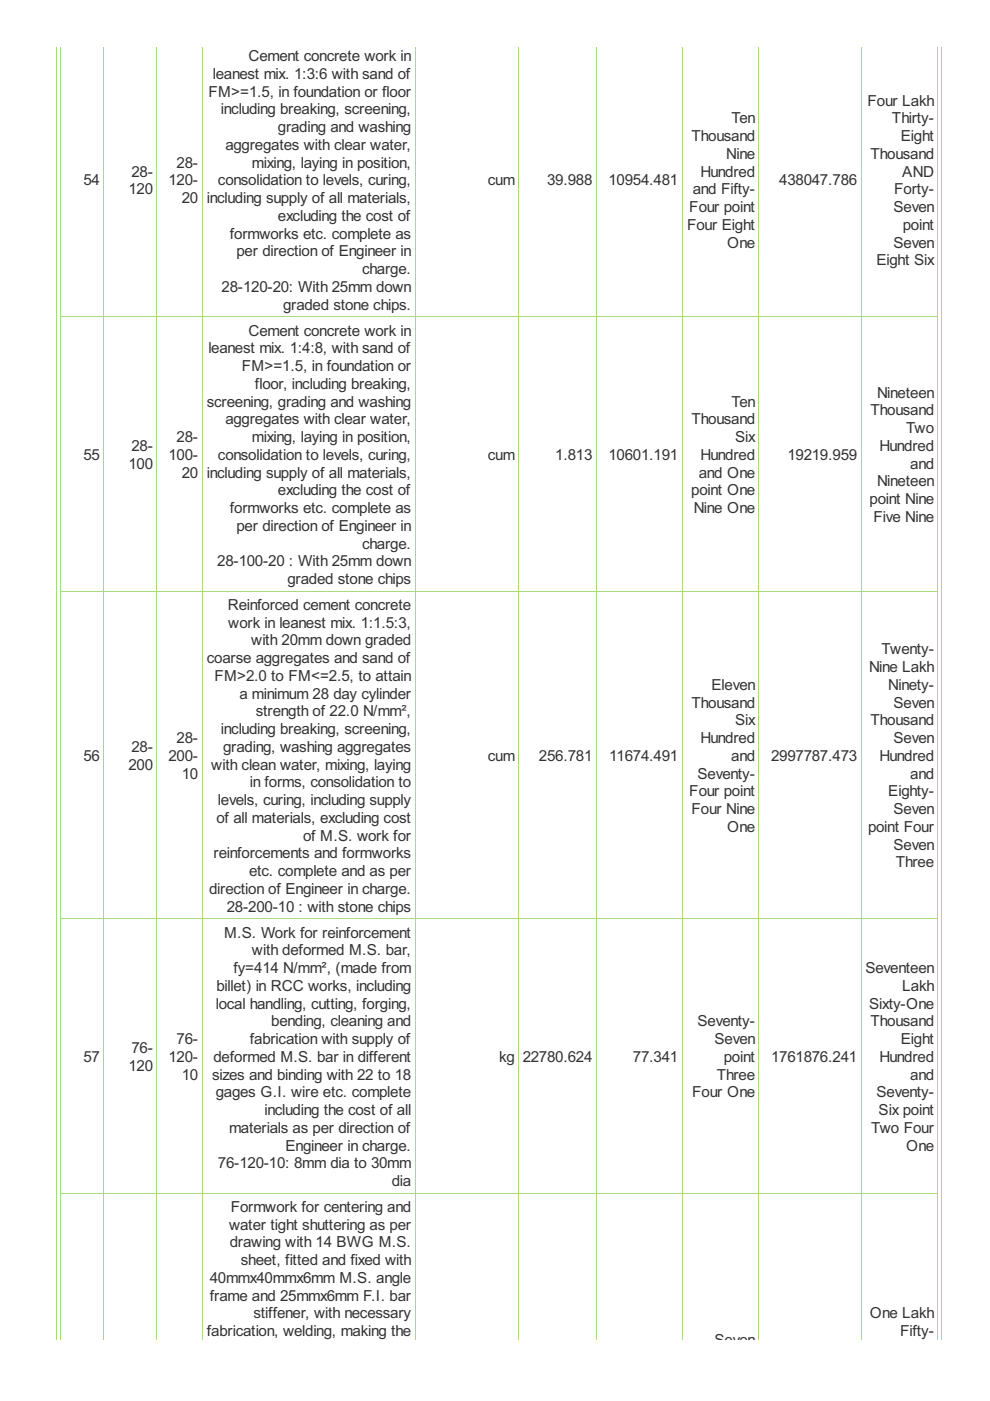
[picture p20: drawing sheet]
<svg xmlns="http://www.w3.org/2000/svg" width="210mm" height="297mm" viewBox="0 0 210 297" stroke-linecap="round" stroke-linejoin="round" font-family="sans-serif">
<defs><g id="words">
<g font-size="3.6" fill="#333">
<text x="45.1" y="16.7">leanest mix. 1:3:6 with sand of</text>
<text x="52.7" y="13">Cement concrete work in</text>
<text x="44.2" y="20.5">FM&gt;=1.5, in foundation or floor</text>
<text x="183.9" y="22.4">Four Lakh</text>
<text x="46.8" y="24.3">including breaking, screening,</text>
<text x="58.9" y="28">grading and washing</text>
<text x="146.6" y="29.9">Thousand</text>
<text x="155.1" y="26.1">Ten</text>
<text x="189.1" y="26.1">Thirty-</text>
<text x="191" y="29.9">Eight</text>
<text x="37.4" y="35.6">28-</text>
<text x="47.8" y="31.8">aggregates with clear water,</text>
<text x="53.4" y="35.6">mixing, laying in position,</text>
<text x="154" y="33.7">Nine</text>
<text x="184.6" y="33.7">Thousand</text>
<text x="17.7" y="39.3">54</text>
<text x="27.2" y="41.2">120</text>
<text x="27.9" y="37.4">28-</text>
<text x="35.7" y="39.3">120-</text>
<text x="46.2" y="39.3">consolidation to levels, curing,</text>
<text x="103.4" y="39.3">cum</text>
<text x="116" y="39.3">39.988</text>
<text x="129" y="39.3">10954.481</text>
<text x="146.9" y="41.2">and Fifty-</text>
<text x="148.5" y="37.4">Hundred</text>
<text x="165.2" y="39.3">438047.786</text>
<text x="189.6" y="41.2">Forty-</text>
<text x="191.3" y="37.4">AND</text>
<text x="38.5" y="43.1">20</text>
<text x="43.9" y="43.1">including supply of all materials,</text>
<text x="58.9" y="46.8">excluding the cost of</text>
<text x="146.2" y="45">Four point</text>
<text x="189.4" y="45">Seven</text>
<text x="48.7" y="50.6">formworks etc. complete as</text>
<text x="145.7" y="48.7">Four Eight</text>
<text x="154.2" y="52.5">One</text>
<text x="189.4" y="52.5">Seven</text>
<text x="191.4" y="48.7">point</text>
<text x="50.1" y="54.4">per direction of Engineer in</text>
<text x="76.8" y="58.1">charge.</text>
<text x="185.8" y="56.2">Eight Six</text>
<text x="47" y="61.9">28-120-20: With 25mm down</text>
<text x="60" y="65.7">graded stone chips.</text>
<text x="52.7" y="71.1">Cement concrete work in</text>
<text x="44.2" y="74.9">leanest mix. 1:4:8, with sand of</text>
<text x="51.3" y="78.7">FM&gt;=1.5, in foundation or</text>
<text x="54.1" y="82.4">floor, including breaking,</text>
<text x="43.9" y="86.2">screening, grading and washing</text>
<text x="47.8" y="90">aggregates with clear water,</text>
<text x="146.6" y="90">Thousand</text>
<text x="155.1" y="86.2">Ten</text>
<text x="184.6" y="88.1">Thousand</text>
<text x="186" y="84.3">Nineteen</text>
<text x="27.9" y="95.6">28-</text>
<text x="37.4" y="93.7">28-</text>
<text x="53.4" y="93.7">mixing, laying in position,</text>
<text x="155.9" y="93.7">Six</text>
<text x="186.5" y="95.6">Hundred</text>
<text x="192.1" y="91.8">Two</text>
<text x="17.7" y="97.5">55</text>
<text x="27.2" y="99.4">100</text>
<text x="35.7" y="97.5">100-</text>
<text x="38.5" y="101.3">20</text>
<text x="43.9" y="101.3">including supply of all materials,</text>
<text x="46.2" y="97.5">consolidation to levels, curing,</text>
<text x="103.4" y="97.5">cum</text>
<text x="117.7" y="97.5">1.813</text>
<text x="129" y="97.5">10601.191</text>
<text x="148.1" y="101.3">and One</text>
<text x="148.5" y="97.5">Hundred</text>
<text x="167" y="97.5">19219.959</text>
<text x="193" y="99.4">and</text>
<text x="58.9" y="105">excluding the cost of</text>
<text x="146.6" y="105">point One</text>
<text x="184.4" y="106.9">point Nine</text>
<text x="186" y="103.1">Nineteen</text>
<text x="48.7" y="108.8">formworks etc. complete as</text>
<text x="50.1" y="112.5">per direction of Engineer in</text>
<text x="147.1" y="108.8">Nine One</text>
<text x="185.2" y="110.7">Five Nine</text>
<text x="76.8" y="116.3">charge.</text>
<text x="46.1" y="120.1">28-100-20 : With 25mm down</text>
<text x="61" y="123.8">graded stone chips</text>
<text x="48.3" y="129.3">Reinforced cement concrete</text>
<text x="48.4" y="133.1">work in leanest mix. 1:1.5:3,</text>
<text x="53.3" y="136.8">with 20mm down graded</text>
<text x="43.9" y="140.6">coarse aggregates and sand of</text>
<text x="184.3" y="142.5">Nine Lakh</text>
<text x="186.9" y="138.7">Twenty-</text>
<text x="45.5" y="144.4">FM&gt;2.0 to FM&lt;=2.5, to attain</text>
<text x="50.8" y="148.1">a minimum 28 day cylinder</text>
<text x="150.9" y="146.3">Eleven</text>
<text x="188.3" y="146.3">Ninety-</text>
<text x="46.8" y="155.7">including breaking, screening,</text>
<text x="54.2" y="151.9">strength of 22.0 N/mm²,</text>
<text x="146.6" y="150">Thousand</text>
<text x="155.9" y="153.8">Six</text>
<text x="184.6" y="153.8">Thousand</text>
<text x="189.4" y="150">Seven</text>
<text x="17.7" y="161.3">56</text>
<text x="27.9" y="159.4">28-</text>
<text x="35.7" y="161.3">200-</text>
<text x="37.4" y="157.5">28-</text>
<text x="47.3" y="159.4">grading, washing aggregates</text>
<text x="103.4" y="161.3">cum</text>
<text x="114.3" y="161.3">256.781</text>
<text x="129.2" y="161.3">11674.491</text>
<text x="148.5" y="157.5">Hundred</text>
<text x="155" y="161.3">and</text>
<text x="163.5" y="161.3">2997787.473</text>
<text x="186.5" y="161.3">Hundred</text>
<text x="189.4" y="157.5">Seven</text>
<text x="27.2" y="163.2">200</text>
<text x="38.5" y="165.1">10</text>
<text x="44.8" y="163.2">with clean water, mixing, laying</text>
<text x="53" y="167">in forms, consolidation to</text>
<text x="147.9" y="165.1">Seventy-</text>
<text x="193" y="165.1">and</text>
<text x="46.2" y="170.7">levels, curing, including supply</text>
<text x="146.2" y="168.8">Four point</text>
<text x="146.6" y="172.6">Four Nine</text>
<text x="188.3" y="168.8">Eighty-</text>
<text x="189.4" y="172.6">Seven</text>
<text x="45.9" y="174.5">of all materials, excluding cost</text>
<text x="64.2" y="178.2">of M.S. work for</text>
<text x="154.2" y="176.4">One</text>
<text x="184" y="176.4">point Four</text>
<text x="45.3" y="182">reinforcements and formworks</text>
<text x="52.8" y="185.8">etc. complete and as per</text>
<text x="189.4" y="180.1">Seven</text>
<text x="189.9" y="183.9">Three</text>
<text x="44.3" y="189.5">direction of Engineer in charge.</text>
<text x="48.1" y="193.3">28-200-10 : with stone chips</text>
<text x="47.5" y="198.8">M.S. Work for reinforcement</text>
<text x="53.4" y="202.6">with deformed M.S. bar,</text>
<text x="49.5" y="206.3">fy=414 N/mm², (made from</text>
<text x="183.5" y="206.3">Seventeen</text>
<text x="45.7" y="213.8">local handling, cutting, forging,</text>
<text x="45.9" y="210.1">billet) in RCC works, including</text>
<text x="184.3" y="213.8">Sixty-One</text>
<text x="191.3" y="210.1">Lakh</text>
<text x="37.4" y="221.4">76-</text>
<text x="53" y="221.4">fabrication with supply of</text>
<text x="57.5" y="217.6">bending, cleaning and</text>
<text x="147.9" y="217.6">Seventy-</text>
<text x="151.5" y="221.4">Seven</text>
<text x="184.6" y="217.6">Thousand</text>
<text x="191" y="221.4">Eight</text>
<text x="17.7" y="225.1">57</text>
<text x="27.2" y="227">120</text>
<text x="27.9" y="223.2">76-</text>
<text x="35.7" y="225.1">120-</text>
<text x="45.3" y="225.1">deformed M.S. bar in different</text>
<text x="105.8" y="225.1">kg</text>
<text x="110.8" y="225.1">22780.624</text>
<text x="134.2" y="225.1">77.341</text>
<text x="153.5" y="225.1">point</text>
<text x="163.5" y="225.1">1761876.241</text>
<text x="186.5" y="225.1">Hundred</text>
<text x="38.5" y="228.9">10</text>
<text x="45" y="228.9">sizes and binding with 22 to 18</text>
<text x="45.7" y="232.7">gages G.I. wire etc. complete</text>
<text x="146.8" y="232.7">Four One</text>
<text x="152" y="228.9">Three</text>
<text x="185.8" y="232.7">Seventy-</text>
<text x="193" y="228.9">and</text>
<text x="56.1" y="236.4">including the cost of all</text>
<text x="186.3" y="236.4">Six point</text>
<text x="48.6" y="240.2">materials as per direction of</text>
<text x="60.5" y="243.9">Engineer in charge.</text>
<text x="184.7" y="240.2">Two Four</text>
<text x="192.1" y="243.9">One</text>
<text x="46.2" y="247.7">76-120-10: 8mm dia to 30mm</text>
<text x="83.1" y="251.5">dia</text>
<text x="48.9" y="257">Formwork for centering and</text>
<text x="48.6" y="260.7">water tight shuttering as per</text>
<text x="48.7" y="264.5">drawing with 14 BWG M.S.</text>
<text x="51.1" y="268.3">sheet, fitted and fixed with</text>
<text x="44.5" y="272">40mmx40mmx6mm M.S. angle</text>
<text x="44.5" y="275.8">frame and 25mmx6mm F.I. bar</text>
<text x="53.7" y="279.5">stiffener, with necessary</text>
<text x="184.4" y="279.5">One Lakh</text>
<text x="43.9" y="283.3">fabrication, welding, making the</text>
<text x="151.5" y="285.2">Seven</text>
<text x="190.8" y="283.3">Fifty-</text>
</g>
</g></defs>
<g fill="none" stroke="#a8da7f" stroke-width=".21">
<path d="M12 9.9v274.2M12.9 9.9v274.2M22 9.9v274.2M33.3 9.9v274.2M42.8 9.9v274.2M88 9.9v274.2M110 9.9v274.2M126.4 9.9v274.2M144.6 9.9v274.2M160.9 9.9v274.2M182.6 9.9v274.2M198.9 9.9v274.2"/>
<path d="M199.7 9.9v274.2M12.8 67.1h186.1M12.8 125.3h186.1M12.8 194.8h186.1M12.8 253h186.1"/>
</g>
<use href="#words"/>
</svg>
